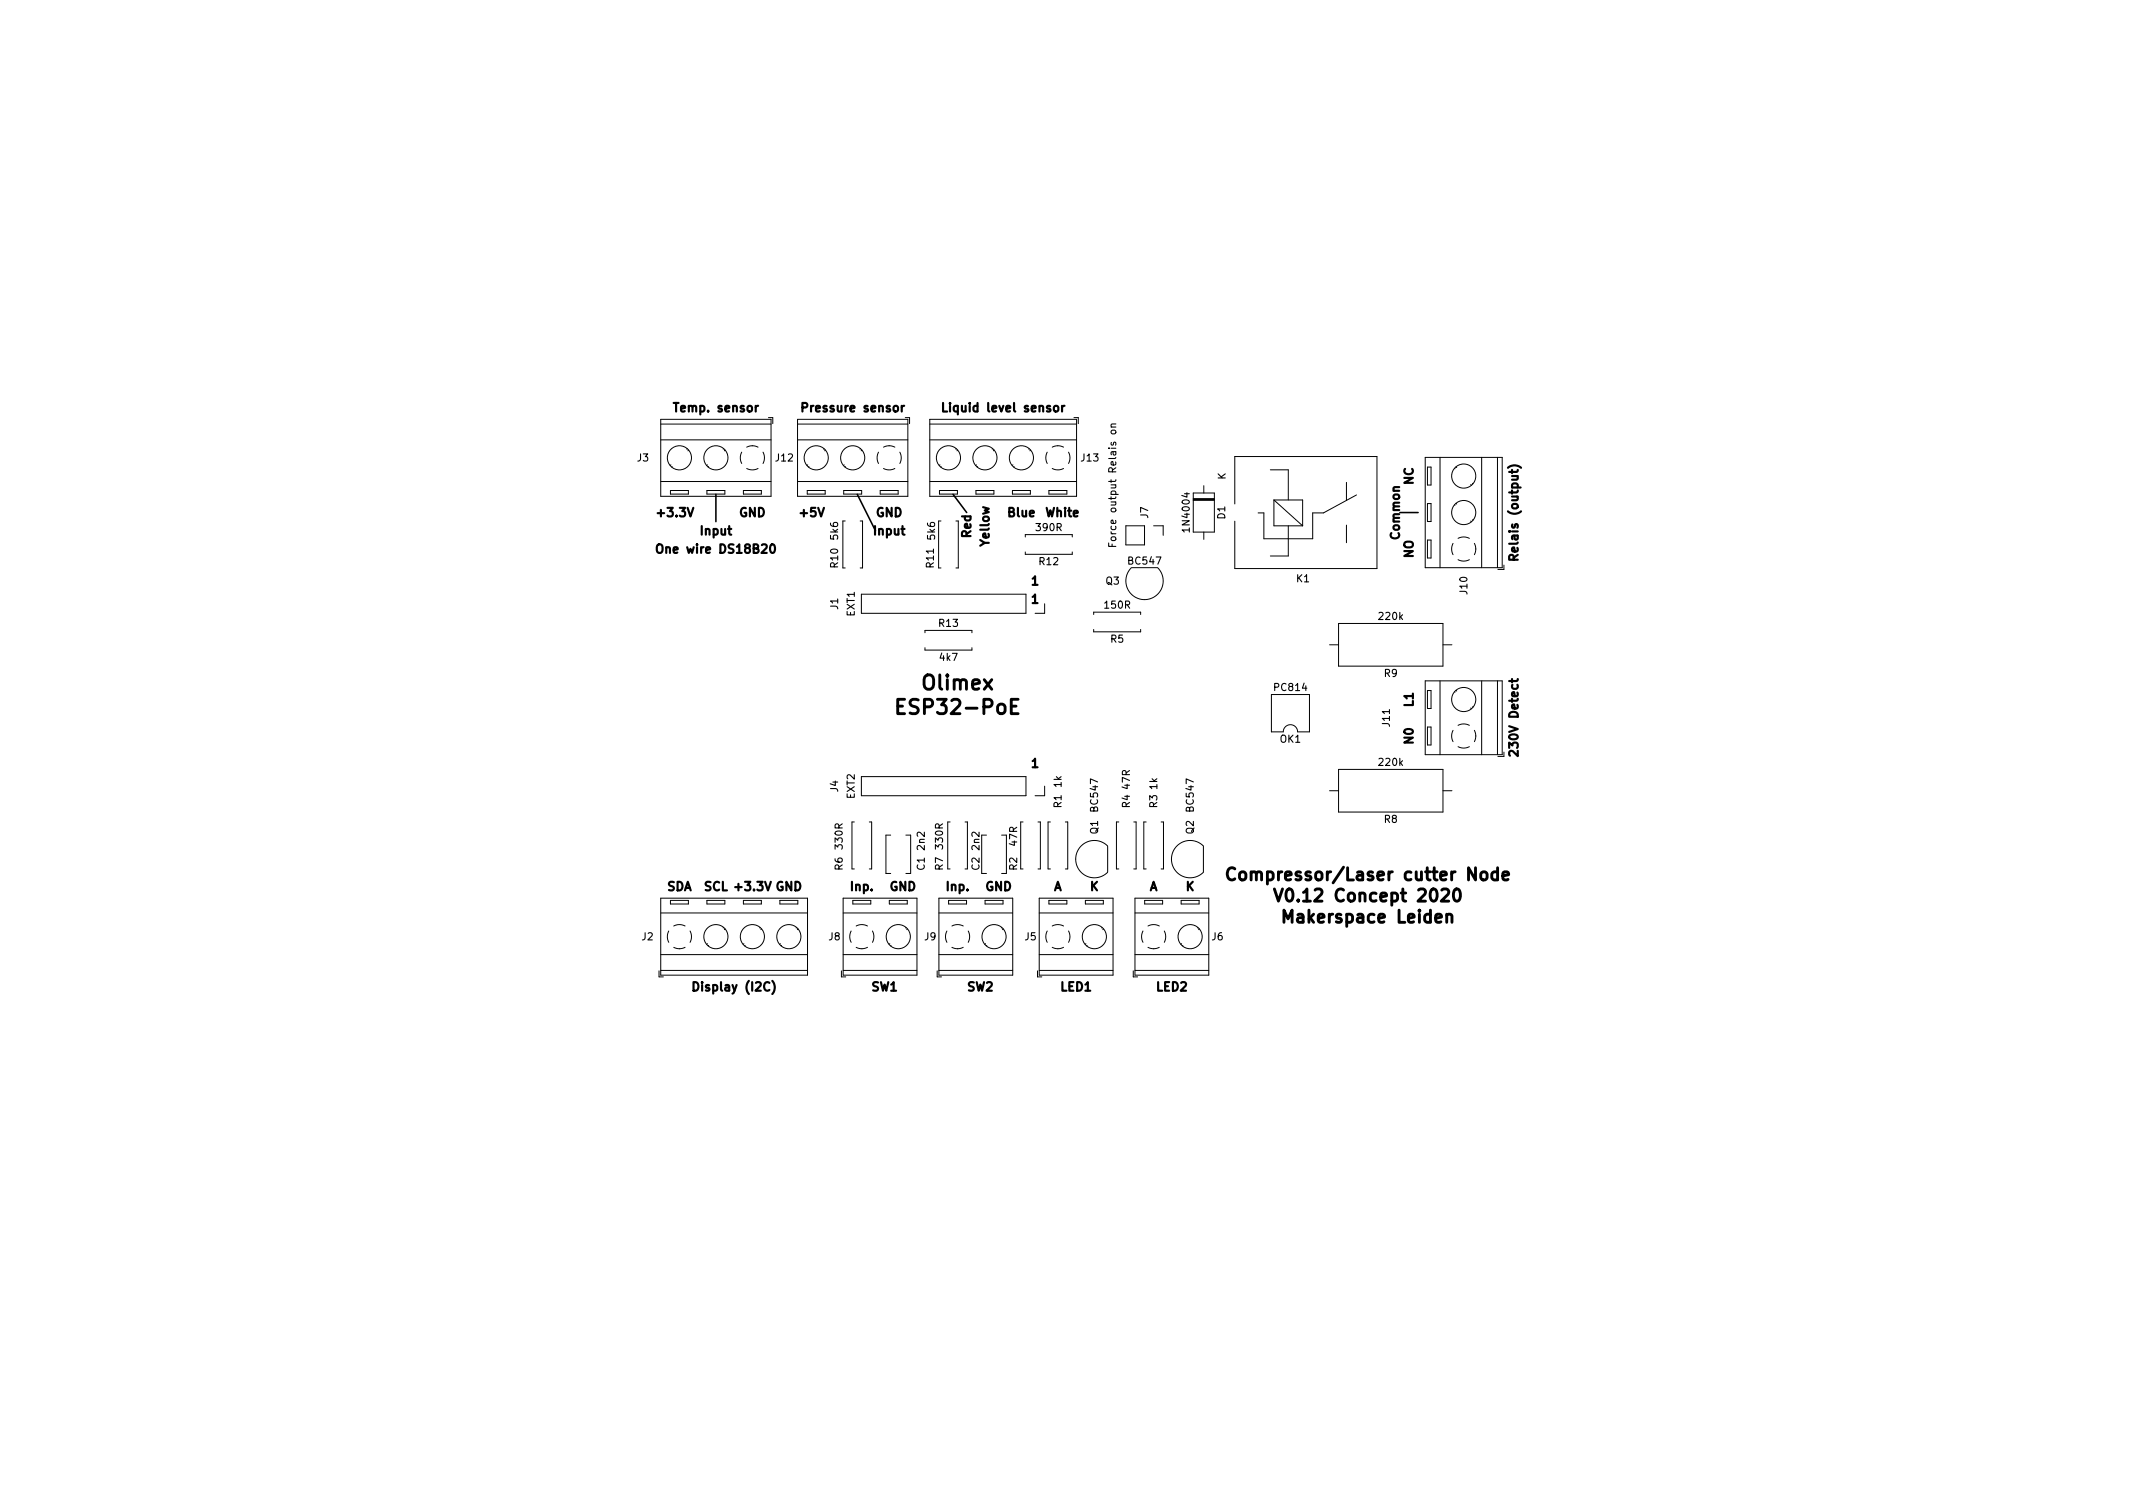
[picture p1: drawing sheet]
<svg xmlns="http://www.w3.org/2000/svg" width="297mm" height="210mm" viewBox="0 0 297 210" stroke-linecap="round" stroke-linejoin="round" font-family="sans-serif">
<defs><g id="words">
<g font-size="2.8">
<text x="125.8" y="99.5">ESP32-PoE</text>
<text x="128.7" y="96.1">Olimex</text>
</g>
<g font-size="2.4">
<text x="173.1" y="122.6">Compressor/Laser cutter Node</text>
<text x="179.4" y="125.6">V0.12 Concept 2020</text>
<text x="179.6" y="128.5">Makerspace Leiden</text>
</g>
<g font-size="1.7">
<text x="94.3" y="57.4">Temp. sensor</text>
<text x="112.2" y="57.4">Pressure sensor</text>
<text x="132.1" y="57.4">Liquid level sensor</text>
<text x="91.8" y="72">+3.3V</text>
<text x="102.9" y="72">GND</text>
<text x="111.5" y="72">+5V</text>
<text x="122" y="72">GND</text>
<text x="140.4" y="72">Blue</text>
<text x="145.7" y="72">White</text>
<text x="196.8" y="67.5" transform="rotate(-90 196.8 67.5)">NC</text>
<text x="92.3" y="77">One wire DS18B20</text>
<text x="97.7" y="74.5">Input</text>
<text x="121.8" y="74.5">Input</text>
<text x="135.2" y="74.9" transform="rotate(-90 135.2 74.9)">Red</text>
<text x="137.8" y="75.9" transform="rotate(-90 137.8 75.9)">Yellow</text>
<text x="194.9" y="75" transform="rotate(-90 194.9 75)">Common</text>
<text x="196.8" y="77.7" transform="rotate(-90 196.8 77.7)">NO</text>
<text x="211.4" y="77.2" transform="rotate(-90 211.4 77.2)">Relais (output)</text>
<text x="143.7" y="81.5">1</text>
<text x="143.7" y="84">1</text>
<text x="196.8" y="98.4" transform="rotate(-90 196.8 98.4)">L1</text>
<text x="143.7" y="106.9">1</text>
<text x="196.8" y="103.6" transform="rotate(-90 196.8 103.6)">N0</text>
<text x="211.4" y="104.7" transform="rotate(-90 211.4 104.7)">230V Detect</text>
<text x="92.9" y="124">SDA</text>
<text x="98" y="124">SCL</text>
<text x="102.6" y="124">+3.3V GND</text>
<text x="118.5" y="124">Inp.</text>
<text x="123.9" y="124">GND</text>
<text x="131.9" y="124">Inp.</text>
<text x="137.2" y="124">GND</text>
<text x="146.7" y="124">A</text>
<text x="151.8" y="124">K</text>
<text x="160.1" y="124">A</text>
<text x="165.1" y="124">K</text>
<text x="97.2" y="138">Display (I2C)</text>
<text x="121.4" y="138">SW1</text>
<text x="134.7" y="138">SW2</text>
<text x="147.7" y="138">LED1</text>
<text x="161.1" y="138">LED2</text>
</g>
<g font-size="1.4">
<text x="88.8" y="64.2">J3</text>
<text x="108.1" y="64.2">J12</text>
<text x="150.6" y="64.2">J13</text>
<text x="170.7" y="66.8" transform="rotate(-90 170.7 66.8)">K</text>
<text x="116.7" y="75.1" transform="rotate(-90 116.7 75.1)">5k6</text>
<text x="130.2" y="75.1" transform="rotate(-90 130.2 75.1)">5k6</text>
<text x="144.4" y="73.9">390R</text>
<text x="155.4" y="75.1" transform="rotate(-90 155.4 75.1)">Force output Relais on</text>
<text x="159.9" y="72.1" transform="rotate(-90 159.9 72.1)">J7</text>
<text x="165.7" y="73.8" transform="rotate(-90 165.7 73.8)">1N4004</text>
<text x="170.6" y="72.3" transform="rotate(-90 170.6 72.3)">D1</text>
<text x="116.7" y="79" transform="rotate(-90 116.7 79)">R10</text>
<text x="130" y="79" transform="rotate(-90 130 79)">R11</text>
<text x="144.8" y="78.7">R12</text>
<text x="154" y="81.4">Q3</text>
<text x="157.2" y="78.6">BC547</text>
<text x="180.6" y="81.1">K1</text>
<text x="204.3" y="82.7" transform="rotate(-90 204.3 82.7)">J10</text>
<text x="116.7" y="84.8" transform="rotate(-90 116.7 84.8)">J1</text>
<text x="119" y="85.8" transform="rotate(-90 119 85.8)">EXT1</text>
<text x="130.8" y="87.3">R13</text>
<text x="153.9" y="84.7">150R</text>
<text x="154.7" y="89.5">R5</text>
<text x="192.1" y="86.3">220k</text>
<text x="130.9" y="92">4k7</text>
<text x="192.8" y="94.3">R9</text>
<text x="177.6" y="96.2">PC814</text>
<text x="193.5" y="101.1" transform="rotate(-90 193.5 101.1)">J11</text>
<text x="178.3" y="103.4">OK1</text>
<text x="192.1" y="106.6">220k</text>
<text x="116.7" y="110.2" transform="rotate(-90 116.7 110.2)">J4</text>
<text x="119" y="111.2" transform="rotate(-90 119 111.2)">EXT2</text>
<text x="147.8" y="112.6" transform="rotate(-90 147.8 112.6)">R1</text>
<text x="147.8" y="109.6" transform="rotate(-90 147.8 109.6)">1k</text>
<text x="152.9" y="112.9" transform="rotate(-90 152.9 112.9)">BC547</text>
<text x="157.3" y="112.6" transform="rotate(-90 157.3 112.6)">R4</text>
<text x="157.3" y="110.1" transform="rotate(-90 157.3 110.1)">47R</text>
<text x="161.2" y="112.6" transform="rotate(-90 161.2 112.6)">R3</text>
<text x="161.2" y="110.1" transform="rotate(-90 161.2 110.1)">1k</text>
<text x="166.2" y="112.9" transform="rotate(-90 166.2 112.9)">BC547</text>
<text x="117.3" y="118.1" transform="rotate(-90 117.3 118.1)">330R</text>
<text x="128.8" y="118.3" transform="rotate(-90 128.8 118.3)">2n2</text>
<text x="131.3" y="118.1" transform="rotate(-90 131.3 118.1)">330R</text>
<text x="136.4" y="118.3" transform="rotate(-90 136.4 118.3)">2n2</text>
<text x="141.6" y="117.7" transform="rotate(-90 141.6 117.7)">47R</text>
<text x="152.9" y="116.1" transform="rotate(-90 152.9 116.1)">Q1</text>
<text x="166.2" y="116.1" transform="rotate(-90 166.2 116.1)">Q2</text>
<text x="192.8" y="114.6">R8</text>
<text x="117.3" y="121.2" transform="rotate(-90 117.3 121.2)">R6</text>
<text x="128.8" y="121.2" transform="rotate(-90 128.8 121.2)">C1</text>
<text x="131.3" y="121.2" transform="rotate(-90 131.3 121.2)">R7</text>
<text x="136.4" y="121.2" transform="rotate(-90 136.4 121.2)">C2</text>
<text x="141.6" y="121.2" transform="rotate(-90 141.6 121.2)">R2</text>
<text x="89.4" y="130.9">J2</text>
<text x="115.4" y="130.9">J8</text>
<text x="128.8" y="130.9">J9</text>
<text x="142.7" y="130.9">J5</text>
<text x="168.8" y="130.9">J6</text>
</g>
</g></defs>
<path d="M125 98.3h.7M126 97.4h-1v2h1M141.8 97.4h-1v2h1M172 121a.68 .68 0 0 0-.9 0 .68 .68 0 0 0-.2 .8 .64 .64 0 0 0 .3 .6 .64 .64 0 0 0 .8 0M177.5 123.8l.5 1.7 .6-1.7M178.8 128.4v-1.7l.6 1.2 .5-1.2v1.7M201.5 127.5a.42 .42 0 0 1 .7 0v.9M202.6 123.9a.41 .41 0 0 1 .4-.1 .41 .41 0 0 1 .3 .3 .88 .88 0 0 1-.5 1.4 1.03 1.03 0 0 1-.2-1.6zM209.3 122l.8-.2-.1-.3-.5-.1-.2 .2 .1 .8 .1 .1 .5-.1" fill="none" stroke="#000" stroke-width=".4"/>
<path d="M99.7 68.8v3.8M119.4 68.8l2.5 5.1M132.7 68.8l1.9 2.6M194.9 71.4h2.6" fill="none" stroke="#000" stroke-width=".22"/>
<g fill="none" stroke="#000" stroke-width=".3">
<path d="M125.9 56.5l-.2 .1-.1 .1M131.3 56.1v1.2h.6M147.9 56.5v.8M148.2 56.5l-.2 .1-.1 .1M91.5 76a.4 .4 0 0 1 .5-.2 .4 .4 0 0 1 .3 .4v.4a.4 .4 0 0 1-.4 .4 .4 .4 0 0 1-.4-.4zM107.4 75.9l.1-.1a.65 .65 0 0 1 .5 .5 .65 .65 0 0 1-.2 .6l-.2 .1a.65 .65 0 0 1-.2-1.1zM210 65.1a1.38 1.38 0 0 1 1.8 0M210.8 77.9l-.1-.5-.1-.1h-.3l-.1 .2v.4h1.2M210.6 94.5v.5M211.4 94.5l-.2 .3h-1M211.4 104.5v.8l-.9-.8-.2 .1-.1 .2 .1 .4M96.6 136.8a.61 .61 0 0 1 .7 .6 .61 .61 0 0 1-.7 .6z"/>
<path d="M107.5 136.6a1.38 1.38 0 0 1 0 1.8"/>
</g>
<g fill="none" stroke="#000" stroke-width=".14">
<path d="M92 58.4h15.4v10.7h-15.4zM92 59h15.4M107 58.1h.6v.9M111.1 58.4h15.3v10.7h-15.3zM111.1 59h15.3M126.1 58.1h.6v.9M129.5 58.4h20.4v10.7h-20.4zM129.5 59h20.4M149.6 58.1h.6v.9M92 67h15.4M92 61.2h15.4M93.4 68.3h2.5v.5h-2.5z"/>
<path d="M93.4 64.7l-.1 .1M93.6 65h-.1M95.7 62.5h-.1M95.9 62.7l-.1 .1M98.4 68.3h2.5v.5h-2.5zM98.5 64.7l-.1 .1M98.7 65h-.1M100.8 62.5h-.1M101 62.7l-.1 .1M103.3 63l-.2 .8 .2 .7M103.5 68.3h2.5v.5h-2.5zM104.7 62.1l.9 .2"/>
<path d="M104.8 62.1l-.8 .2M105.6 65.2l-.8 .2-.8-.2M106.3 63l.2 .7-.2 .8M111.1 67h15.3M111.1 61.2h15.3M112.4 68.3h2.5v.5h-2.5zM112.5 64.7l-.1 .1M112.7 65h-.1M114.7 62.5h.1M114.9 62.7l-.1 .1M117.5 68.3h2.5v.5h-2.5zM117.6 64.7l-.1 .1"/>
<path d="M117.7 72.5h-.3v6.6h.3M117.7 65h.1M119.8 72.5h.3v6.6h-.3M119.8 62.5h.1M120 62.7l-.1 .1M122.3 63l-.2 .8 .2 .7M122.6 68.3h2.5v.5h-2.5zM123.8 62.1l.8 .2M123.8 62.1l-.8 .2M124.6 65.2l-.7 .2-.9-.2M125.3 63l.2 .7-.2 .8M129.5 67h20.4"/>
<path d="M129.5 61.2h20.4M130.8 68.3h2.5v.5h-2.5zM130.9 64.7l-.1 .1M131 72.5h-.3v6.6h.3M131.1 65h-.1M133.1 72.5h.4v6.6h-.4M133.1 62.5h.1M133.4 62.7l-.1 .1M135.9 68.3h2.5v.5h-2.5zM136 64.7l-.1 .1M136.1 65h.1M138.2 62.5h.1"/>
<path d="M138.4 62.7l-.1 .1M141 68.3h2.5v.5h-2.5zM141.1 64.7l-.1 .1M141.2 65h.1M142.8 74.8v-.4h6.5v.4M142.8 76.9v.3h6.5v-.3M143.3 62.5h-.1M143.5 62.7l-.1 .1M145.8 63l-.2 .8 .2 .7M146.1 68.3h2.5v.5h-2.5zM147.3 62.1l.8 .2M147.3 62.1l-.8 .2"/>
<path d="M148.1 65.2l-.7 .2-.9-.2M148.8 63l.2 .7-.2 .8M156.8 73.2h2.6v2.7h-2.6zM157.5 79.1a2.6 2.6 0 0 0 0 3.6 2.6 2.6 0 0 0 3.7 0 2.6 2.6 0 0 0 0-3.6M157.6 79h3.6M160.7 73.2h1.3v1.3M166.2 69.4h2.9M166.2 69.7h2.9M166.2 69.5h2.9M166.2 68.6h2.9v5.5h-2.9zM167.6 67.6v1M167.6 74.1v1"/>
<path d="M172 70.2v-6.6h19.8v15.6h-19.8v-6.6M176.9 65.4h2.5v4.2M177.4 69.6v3.6h4M177.4 69.6h4v3.6M177.4 69.6l4 3.6M179.4 73.2v4.2h-2.5M187.5 67.2v2.5M187.5 73.1v2.5M188.9 68.9l-4.6 2.5h-1.5v3.6h-6.8v-3.6h-.8M198.5 63.7h10.7v15.3h-10.7zM198.8 65h.5v2.5h-.5zM198.8 70.1h.5v2.5h-.5z"/>
<path d="M198.8 75.2h.5v2.5h-.5zM200.5 63.7v15.3M202.4 75.7l-.2 .8 .2 .7M202.6 65.2v.1M202.6 70.3v.1M202.8 65l.1 .1M202.8 70.1l.1 .1M204.6 75l-.8-.2-.8 .2M204.6 77.9l-.7 .2-.9-.2M204.8 67.5l.1 .1M204.8 72.5l.1 .1M205.1 67.3v.1"/>
<path d="M205.1 72.4h.1M205.3 75.7l.2 .7M205.5 76.4l-.2 .8M206.3 63.7v15.3M208.5 63.7v15.3M209.4 78.7v.6h-.8M120 82.7h22.9v2.7h-22.9zM128.8 88.1v-.3h6.5v.3M128.8 90.2v.3h6.5v-.3M145.5 84.1v1.3h-1.4M152.3 85.6v-.4h6.5v.4M152.3 87.6v.4h6.5v-.4"/>
<path d="M177.1 96.7h5.3v5.2h-1.7a1 1 0 0 0-1-1 1 1 0 0 0-1 1h-1.6zM185.2 89.8h1.2M186.4 86.8h14.5v6h-14.5zM198.5 94.8h10.7v10.3h-10.7zM198.8 96.2h.5v2.5h-.5zM200.5 94.8v10.3M200.9 89.8h1.3M202.6 96.3v.1M202.8 96.1l.1 .1M204.8 98.6l.1 .1M205.1 98.4v.1M206.3 94.8v10.3"/>
<path d="M208.5 94.8v10.3M119 114.5h-.4v6.5h.4M120 108.1h22.9v2.7h-22.9zM121.1 114.5h.3v6.5h-.3M124 116.3h-.6v5.3h.6M126.2 116.3h.6v5.3h-.6M132.3 114.5h-.3v6.5h.3M134.4 114.5h.3v6.5h-.3M137.4 116.3h-.7v5.3h.7M139.5 116.3h.7v5.3h-.7M142.5 114.5h-.4v6.5h.4M144.5 114.5h.4v6.5h-.4"/>
<path d="M145.5 109.5v1.3h-1.4M146.3 114.5h-.4v6.5h.4M148.4 114.5h.3v6.5h-.3M154.2 117.8a2.6 2.6 0 0 0-3.6 0 2.6 2.6 0 0 0 0 3.7 2.6 2.6 0 0 0 3.6 0M154.2 117.8v3.6M155.8 114.5h-.3v6.5h.3M157.9 114.5h.3v6.5h-.3M159.6 114.5h-.3v6.5h.3M161.7 114.5h.3v6.5h-.3M167.6 117.8a2.6 2.6 0 0 0-3.7 0 2.6 2.6 0 0 0 0 3.7 2.6 2.6 0 0 0 3.7 0M167.6 117.8v3.6M185.2 110.1h1.2"/>
<path d="M186.4 107.1h14.5v6h-14.5zM198.8 101.2h.5v2.5h-.5zM200.9 110.1h1.3M202.4 101.7l-.2 .8 .2 .8M204.6 101l-.8-.2-.8 .2M204.6 104l-.7 .2-.9-.2M205.3 101.7l.2 .8M205.5 102.5l-.2 .8M209.4 104.7v.6h-.8M91.8 135.2v.8h.6M92 125.1h20.5v10.7h-20.5zM92 127.1h20.5"/>
<path d="M92 132.9h20.5M92 135.1h20.5M93.1 129.6l-.2 .9 .2 .7M93.4 125.4h2.5v.5h-2.5zM93.8 131.9l.8 .2M95.4 131.9l-.8 .2M95.4 128.9l-.8-.2-.8 .2M96.1 129.6l.2 .8-.2 .8M98.4 125.4h2.5v.5h-2.5zM98.5 131.4l-.1 .1M98.7 131.6l-.1 .1M100.8 129.1l-.1 .1"/>
<path d="M101 129.4h-.1M103.5 125.4h2.5v.5h-2.5zM103.6 131.4l-.1 .1M103.8 131.6l-.1 .1M105.8 129.1v.1M106.1 129.4h-.1M108.6 125.4h2.5v.5h-2.5zM108.7 131.4l-.1 .1M108.8 131.6v.1M110.9 129.1v.1M111.1 129.4h-.1M117.2 135.2v.8h.6"/>
<path d="M117.4 125.1h10.3v10.7h-10.3zM117.4 127.1h10.3M117.4 132.9h10.3M117.4 135.1h10.3M118.5 129.6l-.2 .9 .2 .7M118.8 125.4h2.5v.5h-2.5zM119.2 131.9l.8 .2M120.8 131.9l-.8 .2M120.8 128.9l-.8-.2-.8 .2M121.5 129.6l.2 .8-.2 .8M123.8 125.4h2.5v.5h-2.5zM123.9 131.4l-.1 .1"/>
<path d="M124.1 131.6l-.1 .1M126.2 129.1l-.1 .1M126.4 129.4h-.1M130.5 135.2v.8h.6M130.8 125.1h10.2v10.7h-10.2zM130.8 127.1h10.2M130.8 132.9h10.2M130.8 135.1h10.2M131.9 129.6l-.2 .9 .2 .7M132.1 125.4h2.5v.5h-2.5zM132.6 131.9l.8 .2M134.1 131.9l-.8 .2"/>
<path d="M134.1 128.9l-.8-.2-.7 .2M134.8 129.6l.2 .8-.2 .8M137.2 125.4h2.5v.5h-2.5zM137.2 131.4v.1M137.4 131.6v.1M139.5 129.1l-.1 .1M139.7 129.4h-.1M144.5 135.2v.8h.6M144.7 125.1h10.3v10.7h-10.3zM144.7 127.1h10.3M144.7 132.9h10.3M144.7 135.1h10.3"/>
<path d="M145.8 129.6l-.2 .9 .2 .7M146.1 125.4h2.5v.5h-2.5zM148.1 131.9l-.8 .2-.8-.2M148.1 128.9l-.8-.2-.8 .2M148.8 129.6l.2 .8-.2 .8M151.2 125.4h2.4v.5h-2.4zM151.2 131.4l-.1 .1M151.4 131.6l-.1 .1M153.5 129.1l-.1 .1M153.7 129.4h-.1M157.8 135.2v.8h.6M158.1 125.1h10.2v10.7h-10.2z"/>
<path d="M158.1 127.1h10.2M158.1 132.9h10.2M158.1 135.1h10.2M159.2 129.6l-.2 .9 .2 .7M159.4 125.4h2.5v.5h-2.5zM161.4 131.9l-.7 .2-.8-.2M161.4 128.9l-.8-.2-.7 .2M162.1 129.6l.2 .8-.2 .8M164.5 125.4h2.5v.5h-2.5zM164.6 131.4l-.1 .1M164.7 131.6v.1M166.8 129.1l-.1 .1"/>
<path d="M167 129.4h-.1"/>
<circle cx="94.6" cy="63.7" r="1.68"/>
<circle cx="99.7" cy="63.7" r="1.68"/>
<circle cx="113.7" cy="63.7" r="1.68"/>
<circle cx="118.7" cy="63.7" r="1.68"/>
<circle cx="132.1" cy="63.7" r="1.68"/>
<circle cx="137.2" cy="63.7" r="1.68"/>
<circle cx="142.2" cy="63.7" r="1.68"/>
<circle cx="203.8" cy="71.4" r="1.68"/>
<circle cx="203.8" cy="66.3" r="1.68"/>
<circle cx="203.8" cy="97.4" r="1.68"/>
<circle cx="99.7" cy="130.4" r="1.68"/>
<circle cx="104.8" cy="130.4" r="1.68"/>
<circle cx="109.9" cy="130.4" r="1.68"/>
<circle cx="125.1" cy="130.4" r="1.68"/>
<circle cx="138.4" cy="130.4" r="1.68"/>
<circle cx="152.4" cy="130.4" r="1.68"/>
<circle cx="165.7" cy="130.4" r="1.68"/>
</g>
<path d="M154.7 59.5h.7M155.4 59l-.6 .1-.1 .2 .1 .2M154.4 75.6v.5h1M154.9 75.7v.4" fill="none" stroke="#000" stroke-width=".15"/>
<use href="#words"/>
</svg>
